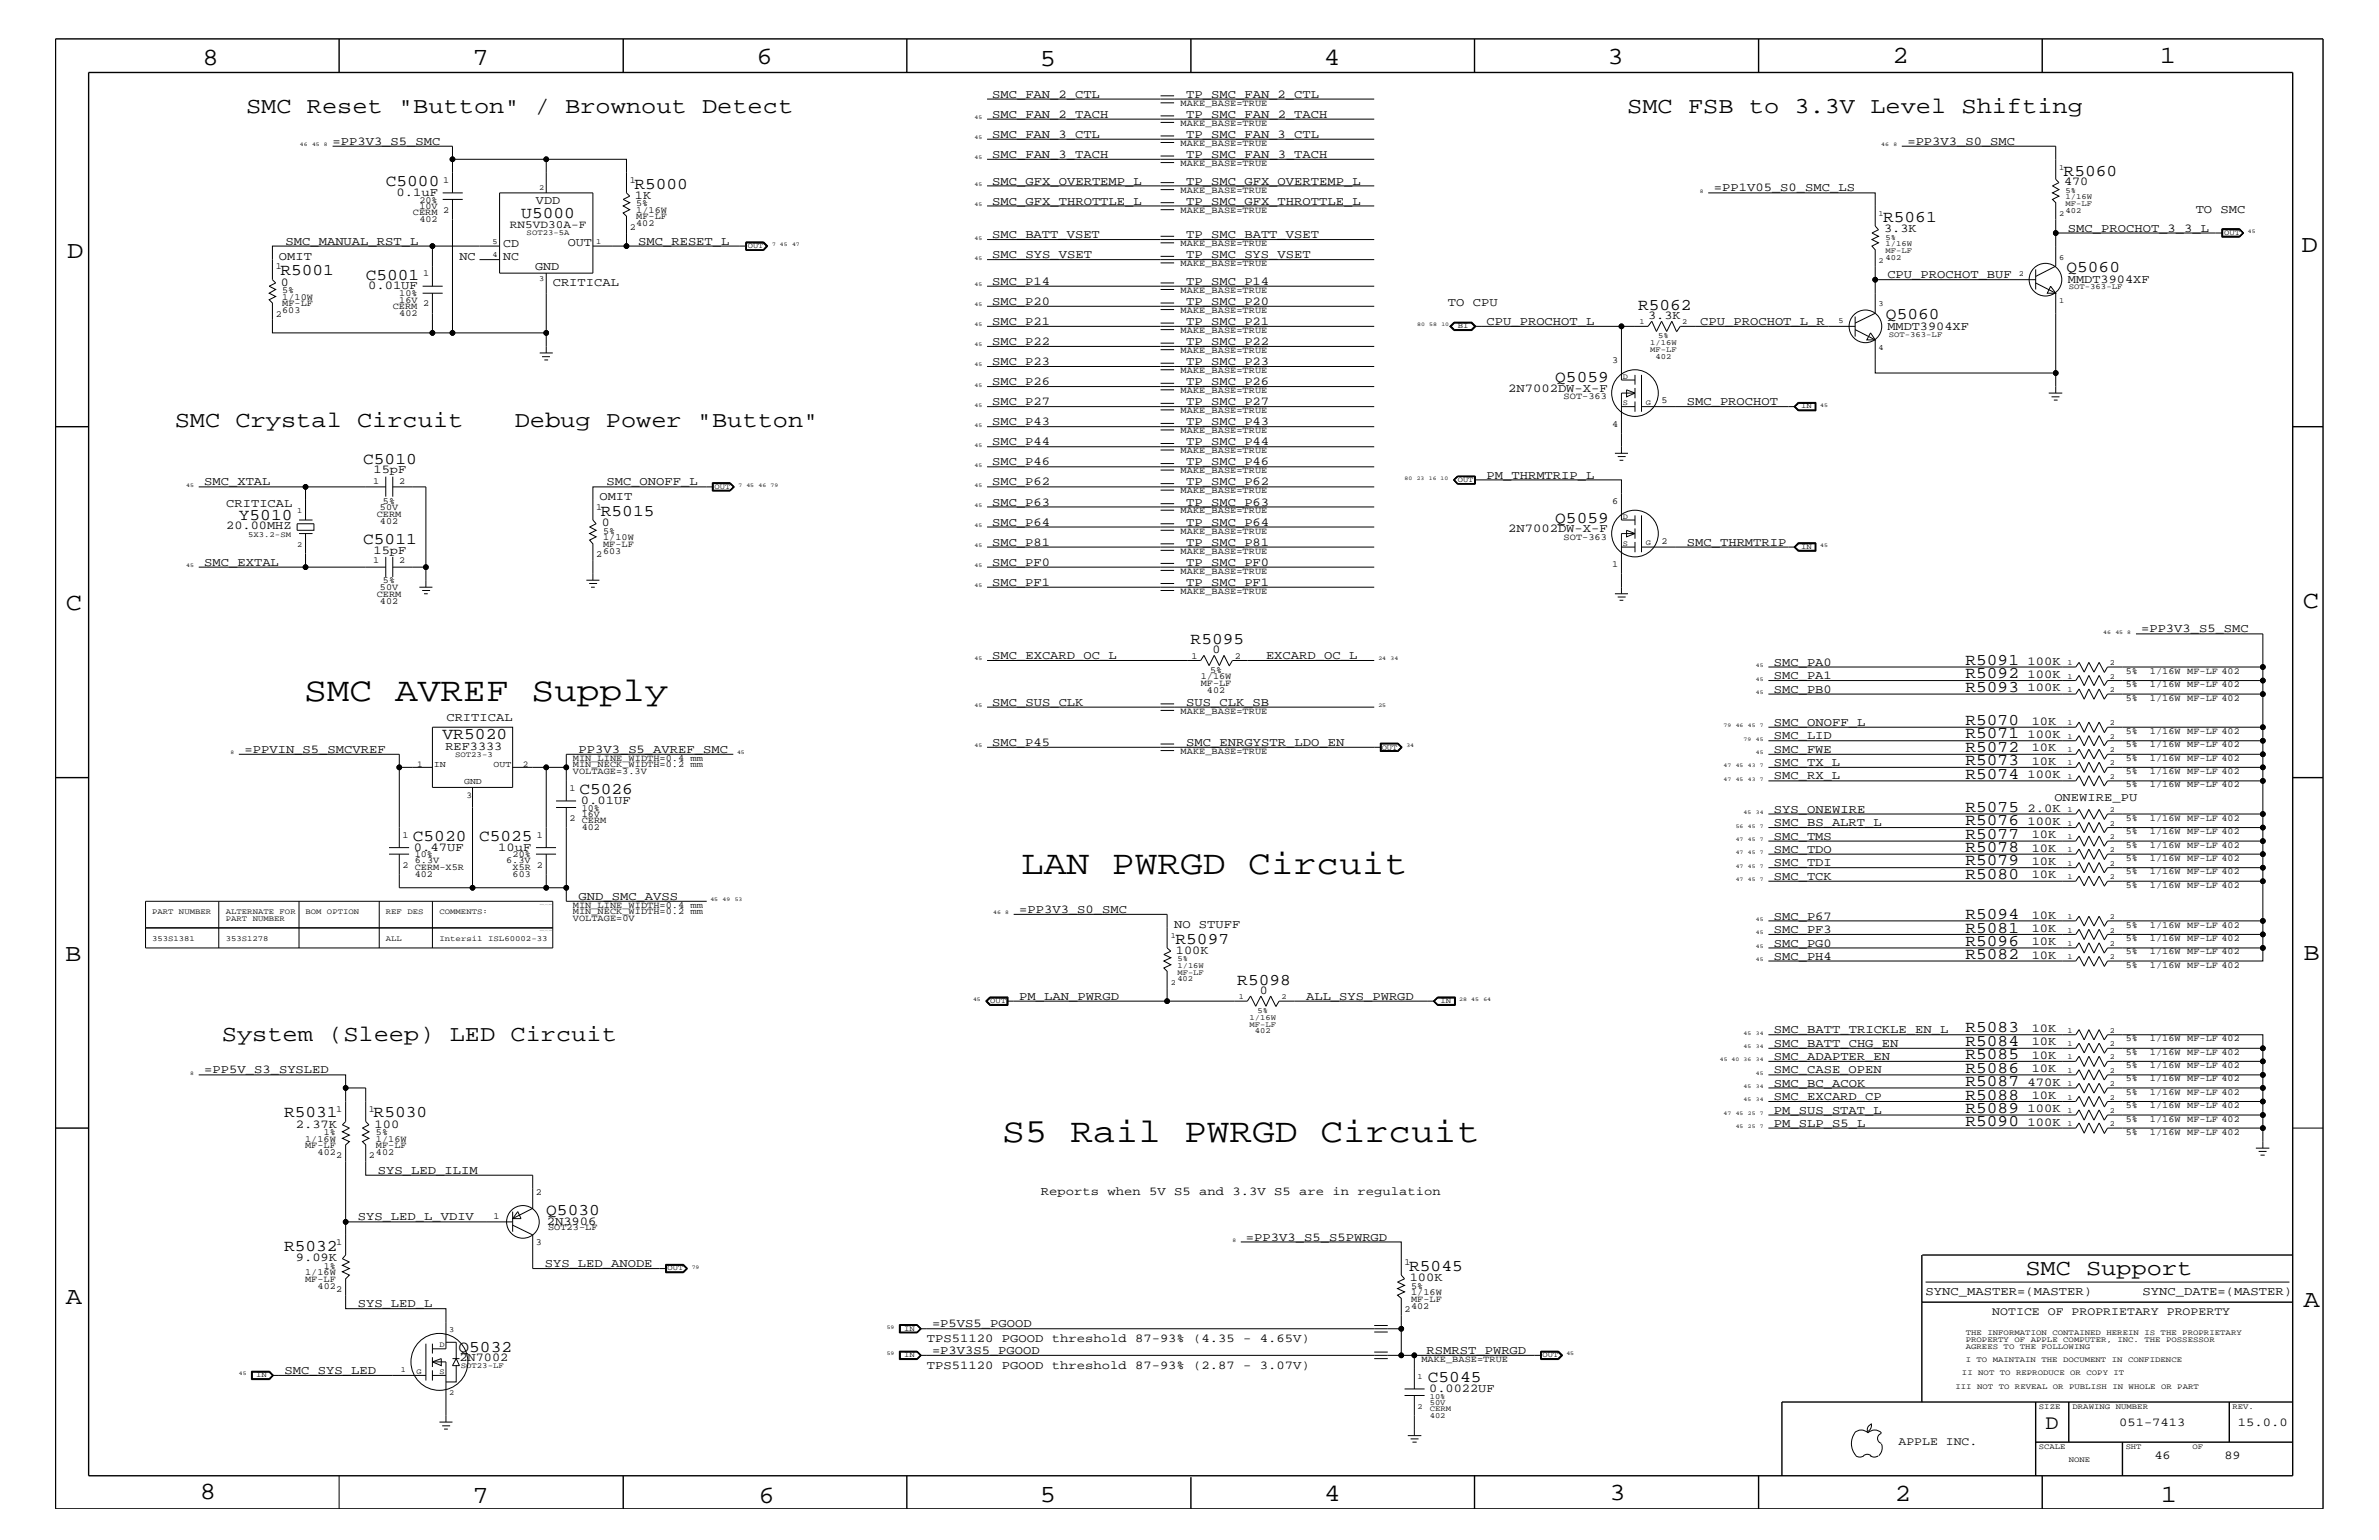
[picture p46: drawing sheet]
<svg xmlns="http://www.w3.org/2000/svg" width="432mm" height="279mm" viewBox="0 0 432 279" stroke-linecap="round" stroke-linejoin="round" font-family="sans-serif">
<defs><g id="words">
<g font-size="6.2">
<text x="55.2" y="127.1">SMC AVREF Supply</text>
<text x="185.3" y="158.6">LAN PWRGD Circuit</text>
<text x="181.9" y="207.1">S5 Rail PWRGD Circuit</text>
</g>
<g font-size="4.5">
<text x="36.7" y="11.7">8</text>
<text x="85.8" y="11.7">7</text>
<text x="137.3" y="11.5">6</text>
<text x="240.3" y="11.7">4</text>
<text x="291.8" y="11.5">3</text>
<text x="343.5" y="11.5">2</text>
<text x="392" y="11.5">1</text>
<text x="188.7" y="12.1">5</text>
<text x="12.2" y="46.8">D</text>
<text x="417.7" y="45.7">D</text>
<text x="11.9" y="110.6">C</text>
<text x="418" y="110.3">C</text>
<text x="11.9" y="174.3">B</text>
<text x="418.1" y="174.2">B</text>
<text x="11.9" y="236.7">A</text>
<text x="418.1" y="237.1">A</text>
<text x="36.2" y="271.9">8</text>
<text x="85.8" y="272.7">7</text>
<text x="137.7" y="272.7">6</text>
<text x="188.7" y="272.5">5</text>
<text x="240.4" y="272.3">4</text>
<text x="292.1" y="272.2">3</text>
<text x="343.9" y="272.3">2</text>
<text x="392.2" y="272.6">1</text>
</g>
<g font-size="4.1">
<text x="44.7" y="20.4">SMC Reset &quot;Button&quot; / Brownout Detect</text>
<text x="295.4" y="20.4">SMC FSB to 3.3V Level Shifting</text>
<text x="31.7" y="77.4">SMC Crystal Circuit</text>
<text x="93.4" y="77.4">Debug Power &quot;Button&quot;</text>
<text x="40.3" y="188.9">System (Sleep) LED Circuit</text>
<text x="367.6" y="231.3">SMC Support</text>
</g>
<text font-size="3.7" x="371.3" y="259.3">D</text>
<g font-size="3">
<text x="70" y="33.7">C5000</text>
<text x="115.1" y="34.2">R5000</text>
<text x="374.6" y="31.9">R5060</text>
<text x="94.6" y="39.6">U5000</text>
<text x="341.8" y="40.3">R5061</text>
<text x="50.9" y="50">R5001</text>
<text x="66.4" y="50.7">C5001</text>
<text x="375.1" y="49.4">Q5060</text>
<text x="297.3" y="56.2">R5062</text>
<text x="342.3" y="57.9">Q5060</text>
<text x="282.3" y="69.4">Q5059</text>
<text x="65.9" y="84.1">C5010</text>
<text x="43.3" y="94.3">Y5010</text>
<text x="109.1" y="93.7">R5015</text>
<text x="282.3" y="94.9">Q5059</text>
<text x="65.9" y="98.7">C5011</text>
<text x="216.1" y="116.8">R5095</text>
<text x="356.7" y="120.7">R5091</text>
<text x="356.7" y="125.5">R5093</text>
<text x="356.7" y="123">R5092</text>
<text x="356.7" y="131.6">R5070</text>
<text x="80.3" y="134.1">VR5020</text>
<text x="356.7" y="134">R5071</text>
<text x="356.7" y="136.4">R5072</text>
<text x="356.7" y="138.9">R5073</text>
<text x="356.7" y="141.3">R5074</text>
<text x="105.2" y="144">C5026</text>
<text x="356.7" y="147.3">R5075</text>
<text x="356.7" y="149.7">R5076</text>
<text x="74.9" y="152.6">C5020</text>
<text x="87" y="152.6">C5025</text>
<text x="356.7" y="152.2">R5077</text>
<text x="356.7" y="154.6">R5078</text>
<text x="356.7" y="157">R5079</text>
<text x="356.7" y="159.5">R5080</text>
<text x="356.7" y="166.7">R5094</text>
<text x="213.4" y="171.2">R5097</text>
<text x="356.7" y="169.2">R5081</text>
<text x="356.7" y="171.6">R5096</text>
<text x="224.6" y="178.7">R5098</text>
<text x="356.7" y="174">R5082</text>
<text x="356.7" y="187.3">R5083</text>
<text x="356.7" y="189.8">R5084</text>
<text x="356.7" y="192.2">R5085</text>
<text x="356.7" y="194.6">R5086</text>
<text x="356.7" y="197">R5087</text>
<text x="51.6" y="202.7">R5031</text>
<text x="67.8" y="202.7">R5030</text>
<text x="356.7" y="199.5">R5088</text>
<text x="356.7" y="201.9">R5089</text>
<text x="356.7" y="204.3">R5090</text>
<text x="99.1" y="220.4">Q5030</text>
<text x="51.6" y="227">R5032</text>
<text x="255.8" y="230.7">R5045</text>
<text x="83.2" y="245.2">Q5032</text>
<text x="259.2" y="250.7">C5045</text>
</g>
<g font-size="2.2">
<text x="180.1" y="17.7">SMC_FAN_2_CTL</text>
<text x="215.3" y="17.7">TP_SMC_FAN_2_CTL</text>
<text x="180.1" y="21.4">SMC_FAN_2_TACH</text>
<text x="215.3" y="21.4">TP_SMC_FAN_2_TACH</text>
<text x="60.4" y="26.3">=PP3V3_S5_SMC</text>
<text x="180.1" y="28.6">SMC_FAN_3_TACH</text>
<text x="180.1" y="25">SMC_FAN_3_CTL</text>
<text x="215.3" y="28.6">TP_SMC_FAN_3_TACH</text>
<text x="215.3" y="25">TP_SMC_FAN_3_CTL</text>
<text x="346.2" y="26.3">=PP3V3_S0_SMC</text>
<text x="72" y="35.6">0.1uF</text>
<text x="180.1" y="33.6">SMC_GFX_OVERTEMP_L</text>
<text x="215.3" y="33.6">TP_SMC_GFX_OVERTEMP_L</text>
<text x="311.1" y="34.7">=PP1V05_S0_SMC_LS</text>
<text x="374.6" y="33.6">470</text>
<text x="97.3" y="36.9">VDD</text>
<text x="115.2" y="36.1">1K</text>
<text x="180.1" y="37.2">SMC_GFX_THROTTLE_L</text>
<text x="215.3" y="37.2">TP_SMC_GFX_THROTTLE_L</text>
<text x="398.5" y="38.6">TO SMC</text>
<text x="50.6" y="47.1">OMIT</text>
<text x="51.8" y="44.4">SMC_MANUAL_RST_L</text>
<text x="83.4" y="47.1">NC</text>
<text x="91.4" y="47.1">NC</text>
<text x="91.4" y="44.7">CD</text>
<text x="103" y="44.6">OUT</text>
<text x="115.8" y="44.4">SMC_RESET_L</text>
<text x="180.1" y="46.8">SMC_SYS_VSET</text>
<text x="180.1" y="43.2">SMC_BATT_VSET</text>
<text x="215.3" y="46.8">TP_SMC_SYS_VSET</text>
<text x="215.3" y="43.2">TP_SMC_BATT_VSET</text>
<text x="342" y="42.1">3.3K</text>
<text x="375.3" y="42">SMC_PROCHOT_3_3_L</text>
<text x="51" y="51.8">0</text>
<text x="66.8" y="52.5">0.01UF</text>
<text x="97.1" y="49">GND</text>
<text x="100.3" y="51.9">CRITICAL</text>
<text x="180.1" y="51.7">SMC_P14</text>
<text x="215.3" y="51.7">TP_SMC_P14</text>
<text x="342.6" y="50.5">CPU_PROCHOT_BUF</text>
<text x="375.3" y="51.3">MMDT3904XF</text>
<text x="180.1" y="55.3">SMC_P20</text>
<text x="180.1" y="59">SMC_P21</text>
<text x="215.3" y="55.3">TP_SMC_P20</text>
<text x="215.3" y="59">TP_SMC_P21</text>
<text x="262.8" y="55.6">TO CPU</text>
<text x="269.8" y="59">CPU_PROCHOT_L</text>
<text x="299.1" y="57.9">3.3K</text>
<text x="308.6" y="59">CPU_PROCHOT_L_R</text>
<text x="342.6" y="59.8">MMDT3904XF</text>
<text x="180.1" y="62.6">SMC_P22</text>
<text x="215.3" y="62.6">TP_SMC_P22</text>
<text x="180.1" y="66.2">SMC_P23</text>
<text x="180.1" y="69.9">SMC_P26</text>
<text x="215.3" y="66.2">TP_SMC_P23</text>
<text x="215.3" y="69.9">TP_SMC_P26</text>
<text x="273.7" y="71.1">2N7002DW-X-F</text>
<text x="180.1" y="73.5">SMC_P27</text>
<text x="180.1" y="77.2">SMC_P43</text>
<text x="215.3" y="73.5">TP_SMC_P27</text>
<text x="215.3" y="77.2">TP_SMC_P43</text>
<text x="306.2" y="73.5">SMC_PROCHOT</text>
<text x="180.1" y="80.8">SMC_P44</text>
<text x="215.3" y="80.8">TP_SMC_P44</text>
<text x="37.1" y="88.1">SMC_XTAL</text>
<text x="67.8" y="85.9">15pF</text>
<text x="110.1" y="88.1">SMC_ONOFF_L</text>
<text x="180.1" y="84.4">SMC_P46</text>
<text x="180.1" y="88.1">SMC_P62</text>
<text x="215.3" y="84.4">TP_SMC_P46</text>
<text x="215.3" y="88.1">TP_SMC_P62</text>
<text x="269.8" y="86.9">PM_THRMTRIP_L</text>
<text x="41.1" y="92">CRITICAL</text>
<text x="108.8" y="90.7">OMIT</text>
<text x="109.2" y="95.4">0</text>
<text x="180.1" y="95.4">SMC_P64</text>
<text x="180.1" y="91.7">SMC_P63</text>
<text x="215.3" y="91.7">TP_SMC_P63</text>
<text x="215.3" y="95.4">TP_SMC_P64</text>
<text x="41.1" y="96">20.00MHZ</text>
<text x="67.8" y="100.4">15pF</text>
<text x="180.1" y="99">SMC_P81</text>
<text x="215.3" y="99">TP_SMC_P81</text>
<text x="273.7" y="96.5">2N7002DW-X-F</text>
<text x="306.2" y="99">SMC_THRMTRIP</text>
<text x="37.1" y="102.6">SMC_EXTAL</text>
<text x="180.1" y="106.3">SMC_PF1</text>
<text x="180.1" y="102.6">SMC_PF0</text>
<text x="215.3" y="106.3">TP_SMC_PF1</text>
<text x="215.3" y="102.6">TP_SMC_PF0</text>
<text x="180.1" y="119.6">SMC_EXCARD_OC_L</text>
<text x="220.1" y="118.5">0</text>
<text x="229.8" y="119.6">EXCARD_OC_L</text>
<text x="388.6" y="114.8">=PP3V3_S5_SMC</text>
<text x="322" y="125.7">SMC_PB0</text>
<text x="322" y="123.2">SMC_PA1</text>
<text x="322" y="120.8">SMC_PA0</text>
<text x="368" y="120.6">100K</text>
<text x="368" y="125.4">100K</text>
<text x="368" y="123">100K</text>
<text x="81" y="130.8">CRITICAL</text>
<text x="180.1" y="128">SMC_SUS_CLK</text>
<text x="215.3" y="128">SUS_CLK_SB</text>
<text x="322" y="131.7">SMC_ONOFF_L</text>
<text x="368.8" y="131.5">10K</text>
<text x="44.4" y="136.6">=PPVIN_S5_SMCVREF</text>
<text x="80.9" y="136">REF3333</text>
<text x="105" y="136.6">PP3V3_S5_AVREF_SMC</text>
<text x="180.1" y="135.3">SMC_P45</text>
<text x="215.3" y="135.3">SMC_ENRGYSTR_LDO_EN</text>
<text x="322" y="134.1">SMC_LID</text>
<text x="322" y="136.6">SMC_FWE</text>
<text x="368" y="133.9">100K</text>
<text x="368.8" y="136.3">10K</text>
<text x="322" y="141.4">SMC_RX_L</text>
<text x="322" y="139">SMC_TX_L</text>
<text x="368" y="141.2">100K</text>
<text x="368.8" y="138.7">10K</text>
<text x="105.4" y="145.9">0.01UF</text>
<text x="322" y="149.9">SMC_BS_ALRT_L</text>
<text x="322" y="147.5">SYS_ONEWIRE</text>
<text x="368" y="147.3">2.0K</text>
<text x="368" y="149.6">100K</text>
<text x="372.9" y="145.3">ONEWIRE_PU</text>
<text x="75.1" y="154.4">0.47UF</text>
<text x="90.4" y="154.4">10uF</text>
<text x="322" y="152.3">SMC_TMS</text>
<text x="322" y="154.7">SMC_TDO</text>
<text x="368.8" y="152.1">10K</text>
<text x="368.8" y="154.5">10K</text>
<text x="322" y="159.6">SMC_TCK</text>
<text x="322" y="157.2">SMC_TDI</text>
<text x="368.8" y="156.9">10K</text>
<text x="368.8" y="159.4">10K</text>
<text x="105" y="163.3">GND_SMC_AVSS</text>
<text x="185" y="165.6">=PP3V3_S0_SMC</text>
<text x="322" y="166.9">SMC_P67</text>
<text x="368.8" y="166.7">10K</text>
<text x="213.1" y="168.3">NO STUFF</text>
<text x="213.4" y="173.1">100K</text>
<text x="322" y="169.3">SMC_PF3</text>
<text x="322" y="171.7">SMC_PG0</text>
<text x="368.8" y="173.9">10K</text>
<text x="368.8" y="169">10K</text>
<text x="368.8" y="171.5">10K</text>
<text x="322" y="174.2">SMC_PH4</text>
<text x="185" y="181.4">PM_LAN_PWRGD</text>
<text x="228.6" y="180.4">0</text>
<text x="237.1" y="181.4">ALL_SYS_PWRGD</text>
<text x="322" y="189.9">SMC_BATT_CHG_EN</text>
<text x="322" y="187.5">SMC_BATT_TRICKLE_EN_L</text>
<text x="368.8" y="187.2">10K</text>
<text x="368.8" y="189.7">10K</text>
<text x="37.1" y="194.8">=PP5V_S3_SYSLED</text>
<text x="322" y="194.8">SMC_CASE_OPEN</text>
<text x="322" y="197.2">SMC_BC_ACOK</text>
<text x="322" y="192.3">SMC_ADAPTER_EN</text>
<text x="368" y="197">470K</text>
<text x="368.8" y="192.1">10K</text>
<text x="368.8" y="194.5">10K</text>
<text x="322" y="199.6">SMC_EXCARD_CP</text>
<text x="322" y="202">PM_SUS_STAT_L</text>
<text x="368" y="201.8">100K</text>
<text x="368.8" y="199.3">10K</text>
<text x="53.7" y="204.6">2.37K</text>
<text x="68" y="204.6">100</text>
<text x="322" y="204.4">PM_SLP_S5_L</text>
<text x="368" y="204.2">100K</text>
<text x="68.6" y="213">SYS_LED_ILIM</text>
<text x="64.9" y="221.4">SYS_LED_L_VDIV</text>
<text x="188.9" y="216.9">Reports when 5V S5 and 3.3V S5 are in regulation</text>
<text x="99.2" y="222.3">2N3906</text>
<text x="226.1" y="225.1">=PP3V3_S5_S5PWRGD</text>
<text x="53.7" y="228.8">9.09K</text>
<text x="98.9" y="229.9">SYS_LED_ANODE</text>
<text x="255.9" y="232.4">100K</text>
<text x="64.9" y="237.2">SYS_LED_L</text>
<text x="349.5" y="235">SYNC_MASTER=(MASTER)</text>
<text x="388.9" y="235">SYNC_DATE=(MASTER)</text>
<text x="168.2" y="243.5">TPS51120 PGOOD threshold 87-93% (4.35 - 4.65V)</text>
<text x="169.2" y="245.6">=P3V3S5_PGOOD</text>
<text x="169.2" y="240.8">=P5VS5_PGOOD</text>
<text x="258.9" y="245.6">RSMRST_PWRGD</text>
<text x="51.6" y="249.3">SMC_SYS_LED</text>
<text x="83.4" y="246.9">2N7002</text>
<text x="168.2" y="248.4">TPS51120 PGOOD threshold 87-93% (2.87 - 3.07V)</text>
<text x="259.4" y="252.6">0.0022UF</text>
<text x="384.6" y="258.7">051-7413</text>
<text x="406.2" y="258.7">15.0.0</text>
<text x="391" y="264.7">46</text>
<text x="403.7" y="264.7">89</text>
</g>
<g font-size="2.1">
<text x="361.6" y="238.6">NOTICE OF PROPRIETARY PROPERTY</text>
<text x="344.6" y="262.2">APPLE INC.</text>
</g>
<text font-size="2" x="92.5" y="41.4">RN5VD30A-F</text>
<g font-size="1.7">
<text x="214.3" y="19.2">MAKE_BASE=TRUE</text>
<text x="214.3" y="22.9">MAKE_BASE=TRUE</text>
<text x="214.3" y="26.5">MAKE_BASE=TRUE</text>
<text x="80.4" y="33.1">1</text>
<text x="114.3" y="33.1">1</text>
<text x="214.3" y="30.2">MAKE_BASE=TRUE</text>
<text x="214.3" y="35">MAKE_BASE=TRUE</text>
<text x="74.9" y="39.1">CERM</text>
<text x="76.1" y="40.3">402</text>
<text x="76.1" y="37.9">10V</text>
<text x="76.1" y="36.8">20%</text>
<text x="80.4" y="38.6">2</text>
<text x="114.3" y="41.7">2</text>
<text x="115.5" y="41">402</text>
<text x="115.5" y="39.8">MF-LF</text>
<text x="115.5" y="37.4">5%</text>
<text x="115.5" y="38.6">1/16W</text>
<text x="214.3" y="38.6">MAKE_BASE=TRUE</text>
<text x="214.3" y="44.6">MAKE_BASE=TRUE</text>
<text x="50" y="48.9">1</text>
<text x="51.2" y="53.2">5%</text>
<text x="72.5" y="53.8">10%</text>
<text x="76.8" y="50.2">1</text>
<text x="214.3" y="53.2">MAKE_BASE=TRUE</text>
<text x="214.3" y="48.3">MAKE_BASE=TRUE</text>
<text x="50" y="57.4">2</text>
<text x="51.2" y="54.4">1/10W</text>
<text x="51.2" y="55.6">MF-LF</text>
<text x="51.2" y="56.8">603</text>
<text x="71.3" y="56.1">CERM</text>
<text x="72.5" y="57.3">402</text>
<text x="72.5" y="54.9">16V</text>
<text x="76.8" y="55.6">2</text>
<text x="214.3" y="56.8">MAKE_BASE=TRUE</text>
<text x="214.3" y="60.4">MAKE_BASE=TRUE</text>
<text x="214.3" y="64">MAKE_BASE=TRUE</text>
<text x="292.6" y="65.9">3</text>
<text x="214.3" y="67.7">MAKE_BASE=TRUE</text>
<text x="214.3" y="71.3">MAKE_BASE=TRUE</text>
<text x="214.3" y="75">MAKE_BASE=TRUE</text>
<text x="283.8" y="72.4">SOT-363</text>
<text x="292.6" y="77.4">4</text>
<text x="301.6" y="73.2">5</text>
<text x="214.3" y="78.6">MAKE_BASE=TRUE</text>
<text x="214.3" y="82.2">MAKE_BASE=TRUE</text>
<text x="67.7" y="87.7">1</text>
<text x="72.5" y="87.7">2</text>
<text x="214.3" y="85.9">MAKE_BASE=TRUE</text>
<text x="214.3" y="89.5">MAKE_BASE=TRUE</text>
<text x="68.4" y="93.8">CERM</text>
<text x="69" y="95">402</text>
<text x="69" y="92.6">50V</text>
<text x="69.5" y="91.4">5%</text>
<text x="108.2" y="92.6">1</text>
<text x="214.3" y="93.2">MAKE_BASE=TRUE</text>
<text x="292.6" y="91.4">6</text>
<text x="108.2" y="101">2</text>
<text x="109.5" y="98">1/10W</text>
<text x="109.5" y="99.3">MF-LF</text>
<text x="109.5" y="96.8">5%</text>
<text x="109.5" y="100.4">603</text>
<text x="214.3" y="100.4">MAKE_BASE=TRUE</text>
<text x="214.3" y="96.8">MAKE_BASE=TRUE</text>
<text x="283.8" y="97.9">SOT-363</text>
<text x="301.6" y="98.7">2</text>
<text x="67.7" y="102.2">1</text>
<text x="69" y="107.1">50V</text>
<text x="69.5" y="105.9">5%</text>
<text x="72.5" y="102.2">2</text>
<text x="214.3" y="107.7">MAKE_BASE=TRUE</text>
<text x="214.3" y="104.1">MAKE_BASE=TRUE</text>
<text x="292.6" y="102.9">1</text>
<text x="68.4" y="108.3">CERM</text>
<text x="69" y="109.5">402</text>
<text x="216.2" y="119.5">1</text>
<text x="224.1" y="119.5">2</text>
<text x="217.9" y="124.4">MF-LF</text>
<text x="217.9" y="123.2">1/16W</text>
<text x="219.1" y="125.7">402</text>
<text x="219.6" y="122">5%</text>
<text x="385.8" y="122.3">5%</text>
<text x="385.8" y="124.7">5%</text>
<text x="390.2" y="122.3">1/16W MF-LF 402</text>
<text x="390.2" y="124.7">1/16W MF-LF 402</text>
<text x="214.3" y="129.6">MAKE_BASE=TRUE</text>
<text x="385.8" y="127.1">5%</text>
<text x="390.2" y="127.1">1/16W MF-LF 402</text>
<text x="214.3" y="136.8">MAKE_BASE=TRUE</text>
<text x="385.8" y="133.2">5%</text>
<text x="385.8" y="135.6">5%</text>
<text x="390.2" y="133.2">1/16W MF-LF 402</text>
<text x="390.2" y="135.6">1/16W MF-LF 402</text>
<text x="103.4" y="143.5">1</text>
<text x="104" y="139.2">MIN_NECK_WIDTH=0.2 mm</text>
<text x="104" y="140.4">VOLTAGE=3.3V</text>
<text x="104" y="138">MIN_LINE_WIDTH=0.4 mm</text>
<text x="385.8" y="138">5%</text>
<text x="385.8" y="140.4">5%</text>
<text x="385.8" y="142.9">5%</text>
<text x="390.2" y="140.4">1/16W MF-LF 402</text>
<text x="390.2" y="142.9">1/16W MF-LF 402</text>
<text x="390.2" y="138">1/16W MF-LF 402</text>
<text x="103.4" y="149">2 CERM</text>
<text x="105.6" y="148.2">16V</text>
<text x="105.6" y="147.1">10%</text>
<text x="385.8" y="149">5%</text>
<text x="390.2" y="149">1/16W MF-LF 402</text>
<text x="73.1" y="152">1</text>
<text x="75.3" y="155.6">10%</text>
<text x="93" y="155.6">20%</text>
<text x="97.5" y="152">1</text>
<text x="105.6" y="150.7">402</text>
<text x="385.8" y="151.3">5%</text>
<text x="385.8" y="153.8">5%</text>
<text x="390.2" y="151.3">1/16W MF-LF 402</text>
<text x="390.2" y="153.8">1/16W MF-LF 402</text>
<text x="73.1" y="157.4">2</text>
<text x="75.3" y="156.7">6.3V</text>
<text x="75.3" y="159.1">402</text>
<text x="75.3" y="157.9">CERM-X5R</text>
<text x="91.9" y="156.7">6.3V</text>
<text x="93" y="159.1">603</text>
<text x="93" y="157.9">X5R</text>
<text x="97.5" y="157.4">2</text>
<text x="385.8" y="156.2">5%</text>
<text x="385.8" y="158.6">5%</text>
<text x="385.8" y="161.1">5%</text>
<text x="390.2" y="156.2">1/16W MF-LF 402</text>
<text x="390.2" y="161.1">1/16W MF-LF 402</text>
<text x="390.2" y="158.6">1/16W MF-LF 402</text>
<text x="104" y="167.1">VOLTAGE=0V</text>
<text x="104" y="165.9">MIN_NECK_WIDTH=0.2 mm</text>
<text x="104" y="164.7">MIN_LINE_WIDTH=0.4 mm</text>
<text x="385.8" y="170.7">5%</text>
<text x="385.8" y="173.2">5%</text>
<text x="385.8" y="168.3">5%</text>
<text x="390.2" y="170.7">1/16W MF-LF 402</text>
<text x="390.2" y="173.2">1/16W MF-LF 402</text>
<text x="390.2" y="168.3">1/16W MF-LF 402</text>
<text x="385.8" y="175.6">5%</text>
<text x="390.2" y="175.6">1/16W MF-LF 402</text>
<text x="385.8" y="188.9">5%</text>
<text x="385.8" y="191.4">5%</text>
<text x="390.2" y="188.9">1/16W MF-LF 402</text>
<text x="390.2" y="191.4">1/16W MF-LF 402</text>
<text x="385.8" y="193.7">5%</text>
<text x="385.8" y="196.2">5%</text>
<text x="390.2" y="196.2">1/16W MF-LF 402</text>
<text x="390.2" y="193.7">1/16W MF-LF 402</text>
<text x="61" y="201.7">1</text>
<text x="67" y="201.7">1</text>
<text x="385.8" y="198.7">5%</text>
<text x="385.8" y="201">5%</text>
<text x="385.8" y="203.5">5%</text>
<text x="390.2" y="198.7">1/16W MF-LF 402</text>
<text x="390.2" y="201">1/16W MF-LF 402</text>
<text x="390.2" y="203.5">1/16W MF-LF 402</text>
<text x="55.4" y="207.1">1/16W</text>
<text x="55.4" y="208.3">MF-LF</text>
<text x="57.7" y="209.6">402</text>
<text x="58.8" y="205.9">1%</text>
<text x="68.2" y="207.1">1/16W</text>
<text x="68.2" y="208.3">MF-LF</text>
<text x="68.2" y="205.9">5%</text>
<text x="68.2" y="209.6">402</text>
<text x="385.8" y="205.9">5%</text>
<text x="390.2" y="205.9">1/16W MF-LF 402</text>
<text x="61" y="210.2">2</text>
<text x="67" y="210.2">2</text>
<text x="89.6" y="221.1">1</text>
<text x="97.3" y="216.9">2</text>
<text x="61" y="225.9">1</text>
<text x="97.3" y="225.9">3</text>
<text x="99.5" y="223.2">SOT23-LF</text>
<text x="55.4" y="232.6">MF-LF</text>
<text x="55.4" y="231.3">1/16W</text>
<text x="57.7" y="233.8">402</text>
<text x="58.8" y="230.2">1%</text>
<text x="254.9" y="229.6">1</text>
<text x="256.1" y="233.8">5%</text>
<text x="61" y="234.4">2</text>
<text x="254.9" y="238">2</text>
<text x="256.1" y="235">1/16W</text>
<text x="256.1" y="237.4">402</text>
<text x="256.1" y="236.2">MF-LF</text>
<text x="258" y="247.1">MAKE_BASE=TRUE</text>
</g>
<g font-size="1.6">
<text x="75.7" y="139.1">1</text>
<text x="78.7" y="139.2">IN</text>
<text x="84.2" y="142.3">GND</text>
<text x="89.6" y="139.2">OUT</text>
<text x="94.9" y="139.1">2</text>
<text x="84.7" y="144.7">3</text>
</g>
<g font-size="1.4">
<text x="97.9" y="34.5">2</text>
<text x="373.7" y="30.8">1</text>
<text x="374.9" y="35">5%</text>
<text x="341" y="39.2">1</text>
<text x="373.7" y="39.2">2</text>
<text x="374.9" y="36.2">1/16W</text>
<text x="374.9" y="37.4">MF-LF</text>
<text x="374.9" y="38.6">402</text>
<text x="89.4" y="44.2">5</text>
<text x="89.4" y="46.7">4</text>
<text x="95.6" y="42.7">SOT23-5A</text>
<text x="108.2" y="44.2">1</text>
<text x="135.7" y="45.1">OUT</text>
<text x="341" y="47.7">2</text>
<text x="342.2" y="47.1">402</text>
<text x="342.2" y="43.5">5%</text>
<text x="342.2" y="44.6">1/16W</text>
<text x="342.2" y="45.9">MF-LF</text>
<text x="373.7" y="47.1">6</text>
<text x="403.7" y="42.6">OUT</text>
<text x="97.9" y="50.9">3</text>
<text x="366.4" y="50.2">2</text>
<text x="375.5" y="52.5">SOT-363-LF</text>
<text x="264.6" y="59.5">BI</text>
<text x="297.6" y="58.9">1</text>
<text x="305.3" y="58.9">2</text>
<text x="333.7" y="58.6">5</text>
<text x="341" y="55.6">3</text>
<text x="373.7" y="55">1</text>
<text x="299.5" y="63.9">MF-LF</text>
<text x="299.5" y="62.6">1/16W</text>
<text x="300.5" y="65.1">402</text>
<text x="300.9" y="61.4">5%</text>
<text x="341" y="63.4">4</text>
<text x="342.8" y="61.1">SOT-363-LF</text>
<text x="294.6" y="68.7">D</text>
<text x="294.6" y="73.5">S</text>
<text x="298.7" y="73.4">G</text>
<text x="326.9" y="74.1">IN</text>
<text x="129.7" y="88.7">OUT</text>
<text x="264.6" y="87.5">OUT</text>
<text x="53.9" y="93.2">1</text>
<text x="294.6" y="94.2">D</text>
<text x="45" y="97.4">5X3.2-SM</text>
<text x="53.9" y="99.3">2</text>
<text x="294.6" y="99">S</text>
<text x="298.7" y="98.8">G</text>
<text x="326.9" y="99.6">IN</text>
<text x="375.2" y="120.7">1</text>
<text x="375.2" y="125.5">1</text>
<text x="375.2" y="123.1">1</text>
<text x="382.9" y="120.7">2</text>
<text x="382.9" y="125.5">2</text>
<text x="382.9" y="123.1">2</text>
<text x="375.2" y="131.6">1</text>
<text x="382.9" y="131.6">2</text>
<text x="82.6" y="137.3">SOT23-3</text>
<text x="250.8" y="136">OUT</text>
<text x="375.2" y="134.1">1</text>
<text x="375.2" y="136.4">1</text>
<text x="382.9" y="134.1">2</text>
<text x="382.9" y="136.4">2</text>
<text x="375.2" y="138.9">1</text>
<text x="375.2" y="141.3">1</text>
<text x="382.9" y="138.9">2</text>
<text x="382.9" y="141.3">2</text>
<text x="375.2" y="147.3">1</text>
<text x="375.2" y="149.8">1</text>
<text x="382.9" y="147.3">2</text>
<text x="382.9" y="149.8">2</text>
<text x="375.2" y="152.2">1</text>
<text x="375.2" y="154.6">1</text>
<text x="382.9" y="152.2">2</text>
<text x="382.9" y="154.6">2</text>
<text x="375.2" y="157.1">1</text>
<text x="375.2" y="159.5">1</text>
<text x="382.9" y="157.1">2</text>
<text x="382.9" y="159.5">2</text>
<text x="27.6" y="165.9">PART NUMBER</text>
<text x="41" y="167.1">PART NUMBER</text>
<text x="41" y="165.9">ALTERNATE FOR</text>
<text x="55.5" y="165.9">BOM OPTION</text>
<text x="70" y="165.9">REF DES</text>
<text x="79.8" y="165.9">COMMENTS:</text>
<text x="375.2" y="166.7">1</text>
<text x="382.9" y="166.7">2</text>
<text x="27.6" y="170.7">353S1381</text>
<text x="41" y="170.7">353S1278</text>
<text x="70" y="170.7">ALL</text>
<text x="79.8" y="170.7">Intersil ISL60002-33</text>
<text x="212.5" y="170.1">1</text>
<text x="375.2" y="169.2">1</text>
<text x="375.2" y="171.6">1</text>
<text x="382.9" y="169.2">2</text>
<text x="382.9" y="171.6">2</text>
<text x="212.5" y="178.7">2</text>
<text x="213.7" y="176.8">MF-LF</text>
<text x="213.7" y="175.6">1/16W</text>
<text x="213.7" y="178">402</text>
<text x="213.7" y="174.4">5%</text>
<text x="375.2" y="174">1</text>
<text x="382.9" y="174">2</text>
<text x="179.7" y="182.1">OUT</text>
<text x="224.9" y="181.3">1</text>
<text x="226.8" y="185">1/16W</text>
<text x="228.2" y="183.8">5%</text>
<text x="232.6" y="181.3">2</text>
<text x="261.5" y="182.1">IN</text>
<text x="226.8" y="186.3">MF-LF</text>
<text x="227.8" y="187.5">402</text>
<text x="375.2" y="187.4">1</text>
<text x="375.2" y="189.8">1</text>
<text x="382.9" y="187.4">2</text>
<text x="382.9" y="189.8">2</text>
<text x="375.2" y="192.2">1</text>
<text x="375.2" y="194.7">1</text>
<text x="375.2" y="197">1</text>
<text x="382.9" y="192.2">2</text>
<text x="382.9" y="194.7">2</text>
<text x="382.9" y="197">2</text>
<text x="375.2" y="199.5">1</text>
<text x="375.2" y="201.9">1</text>
<text x="382.9" y="199.5">2</text>
<text x="382.9" y="201.9">2</text>
<text x="375.2" y="204.3">1</text>
<text x="382.9" y="204.3">2</text>
<text x="121.2" y="230.5">OUT</text>
<text x="79.8" y="244.5">D</text>
<text x="81.5" y="241.7">3</text>
<text x="164.1" y="241.4">IN</text>
<text x="356.8" y="242.3">THE INFORMATION CONTAINED HEREIN IS THE PROPRIETARY</text>
<text x="356.8" y="243.5">PROPERTY OF APPLE COMPUTER, INC. THE POSSESSOR</text>
<text x="356.8" y="244.7">AGREES TO THE FOLLOWING</text>
<text x="46.5" y="249.9">IN</text>
<text x="72.7" y="248.9">1</text>
<text x="75.6" y="249.2">G</text>
<text x="79.8" y="249.3">S</text>
<text x="83.7" y="248.2">SOT23-LF</text>
<text x="164.1" y="246.2">IN</text>
<text x="257.3" y="250.1">1</text>
<text x="280" y="246.2">OUT</text>
<text x="354.9" y="252">III NOT TO REVEAL OR PUBLISH IN WHOLE OR PART</text>
<text x="356.1" y="249.5">II NOT TO REPRODUCE OR COPY IT</text>
<text x="356.8" y="247.1">I TO MAINTAIN THE DOCUMENT IN CONFIDENCE</text>
<text x="81.5" y="253.2">2</text>
<text x="257.3" y="255.6">2</text>
<text x="259.5" y="256.1">CERM</text>
<text x="259.5" y="254.9">50V</text>
<text x="259.5" y="253.8">10%</text>
<text x="259.5" y="257.3">402</text>
<text x="370.1" y="255.6">SIZE</text>
<text x="376.2" y="255.6">DRAWING NUMBER</text>
<text x="405.2" y="255.6">REV.</text>
<text x="370.1" y="262.9">SCALE</text>
<text x="385.8" y="262.9">SHT</text>
<text x="397.9" y="262.9">OF</text>
<text x="375.5" y="265.3">NONE</text>
</g>
<g font-size="1">
<text x="176.9" y="21.6">45</text>
<text x="54.4" y="26.5">46</text>
<text x="56.6" y="26.5">45 8</text>
<text x="176.9" y="28.9">45</text>
<text x="176.9" y="25.3">45</text>
<text x="341.5" y="26.5">46</text>
<text x="343.7" y="26.5">8</text>
<text x="176.9" y="33.7">45</text>
<text x="308.5" y="35">8</text>
<text x="176.9" y="37.4">45</text>
<text x="140.1" y="44.6">7</text>
<text x="141.6" y="44.6">45</text>
<text x="143.8" y="44.6">47</text>
<text x="176.9" y="47.1">45</text>
<text x="176.9" y="43.5">45</text>
<text x="408" y="42.3">45</text>
<text x="176.9" y="51.9">45</text>
<text x="176.9" y="59.2">45</text>
<text x="176.9" y="55.6">45</text>
<text x="257.2" y="59.2">80</text>
<text x="259.4" y="59.2">58</text>
<text x="261.6" y="59.2">10</text>
<text x="176.9" y="62.9">45</text>
<text x="176.9" y="66.5">45</text>
<text x="176.9" y="70.1">45</text>
<text x="176.9" y="73.8">45</text>
<text x="176.9" y="77.4">45</text>
<text x="330.4" y="73.8">45</text>
<text x="176.9" y="81.1">45</text>
<text x="33.8" y="88.3">45</text>
<text x="134" y="88.3">7</text>
<text x="135.5" y="88.3">45</text>
<text x="137.7" y="88.3">46</text>
<text x="139.9" y="88.3">79</text>
<text x="176.9" y="84.7">45</text>
<text x="176.9" y="88.3">45</text>
<text x="254.9" y="87.1">80</text>
<text x="257.1" y="87.1">23</text>
<text x="259.3" y="87.1">16 10</text>
<text x="176.9" y="95.6">45</text>
<text x="176.9" y="92">45</text>
<text x="176.9" y="99.3">45</text>
<text x="330.4" y="99.3">45</text>
<text x="33.8" y="102.9">45</text>
<text x="176.9" y="106.5">45</text>
<text x="176.9" y="102.9">45</text>
<text x="176.9" y="119.8">45</text>
<text x="250.2" y="119.8">24</text>
<text x="252.4" y="119.8">34</text>
<text x="381.8" y="115">46</text>
<text x="384" y="115">45 8</text>
<text x="318.7" y="125.9">45</text>
<text x="318.7" y="123.5">45</text>
<text x="318.7" y="121">45</text>
<text x="176.9" y="128.3">45</text>
<text x="250.2" y="128.3">25</text>
<text x="312.8" y="131.9">79</text>
<text x="315" y="131.9">46</text>
<text x="317.2" y="131.9">45</text>
<text x="319.4" y="131.9">7</text>
<text x="41.8" y="136.8">8</text>
<text x="133.8" y="136.8">45</text>
<text x="176.9" y="135.6">45</text>
<text x="255.3" y="135.6">34</text>
<text x="316.5" y="134.4">79</text>
<text x="318.7" y="134.4">45</text>
<text x="318.7" y="136.8">45</text>
<text x="312.8" y="141.7">47</text>
<text x="312.8" y="139.2">47</text>
<text x="315" y="141.7">45</text>
<text x="315" y="139.2">45</text>
<text x="317.2" y="141.7">43</text>
<text x="317.2" y="139.2">43</text>
<text x="319.4" y="141.7">7</text>
<text x="319.4" y="139.2">7</text>
<text x="316.5" y="147.7">45</text>
<text x="318.7" y="147.7">34</text>
<text x="315" y="152.6">47</text>
<text x="315" y="155">47</text>
<text x="315" y="150.1">56</text>
<text x="317.2" y="152.6">45</text>
<text x="317.2" y="155">45</text>
<text x="317.2" y="150.1">45</text>
<text x="319.4" y="152.6">7</text>
<text x="319.4" y="155">7</text>
<text x="319.4" y="150.1">7</text>
<text x="315" y="159.9">47</text>
<text x="315" y="157.4">47</text>
<text x="317.2" y="159.9">45</text>
<text x="317.2" y="157.4">45</text>
<text x="319.4" y="159.9">7</text>
<text x="319.4" y="157.4">7</text>
<text x="128.9" y="163.5">45</text>
<text x="131.1" y="163.5">49</text>
<text x="133.4" y="163.5">53</text>
<text x="180.3" y="165.9">46</text>
<text x="182.5" y="165.9">8</text>
<text x="318.7" y="167.1">45</text>
<text x="318.7" y="169.5">45</text>
<text x="318.7" y="172">45</text>
<text x="318.7" y="174.4">45</text>
<text x="176.6" y="181.6">45</text>
<text x="264.8" y="181.6">28</text>
<text x="267" y="181.6">45</text>
<text x="269.2" y="181.6">64</text>
<text x="316.5" y="190.2">45</text>
<text x="316.5" y="187.7">45</text>
<text x="318.7" y="187.7">34</text>
<text x="318.7" y="190.2">34</text>
<text x="34.5" y="195">8</text>
<text x="312.2" y="192.6">45 40</text>
<text x="316.5" y="197.4">45</text>
<text x="316.5" y="192.6">36</text>
<text x="318.7" y="192.6">34</text>
<text x="318.7" y="195">45</text>
<text x="318.7" y="197.4">34</text>
<text x="312.8" y="202.3">47</text>
<text x="315" y="202.3">45</text>
<text x="316.5" y="199.8">45</text>
<text x="317.2" y="202.3">25</text>
<text x="318.7" y="199.8">34</text>
<text x="319.4" y="202.3">7</text>
<text x="315" y="204.7">45</text>
<text x="317.2" y="204.7">25</text>
<text x="319.4" y="204.7">7</text>
<text x="223.7" y="225.3">8</text>
<text x="125.6" y="230.2">79</text>
<text x="161" y="245.9">59</text>
<text x="161" y="241.1">59</text>
<text x="284.3" y="245.9">45</text>
<text x="43.3" y="249.5">45</text>
</g>
</g></defs>
<g fill="none" stroke="#000" stroke-width=".18">
<path d="M179.2 18h70.2M210.7 18.7h2.4M210.7 17.4h2.4M60.4 26.5h21.7v8.5M80.3 36.2h3.7M80.3 35h3.7M82.1 36.2v24.2h17M82.1 28.9h17M90.7 35h16.9v14.6h-16.9zM99.1 35v-6.1h14.6v6.1l.6 .6-1.2 .6 1.2 .6-1.2 .6 1.2 .6-1.2 .6 .6 .6v5.4M179.2 28.9h70.2M179.2 25.3h70.2"/>
<path d="M179.2 21.6h70.2M179.2 33.7h70.2M179.2 37.4h70.2M210.7 29.5h2.4M210.7 28.3h2.4M210.7 25.9h2.4M210.7 24.7h2.4M210.7 22.2h2.4M210.7 21h2.4M210.7 34.4h2.4M210.7 33.1h2.4M210.7 38h2.4"/>
<path d="M210.7 36.8h2.4M310 35h30.4v6l.6 .7-1.2 .6 1.2 .6-1.2 .6 1.2 .6-1.2 .5 .6 .7v5.4h29.1M345.2 26.5h27.9v6l.6 .6-1.2 .6 1.2 .7-1.2 .6 1.2 .6-1.2 .6 .6 .6v5.5h30.3M76.7 51.9h3.6M76.7 53.2h3.6M78.5 44.6h-29.1v6.1l.6 .6-1.1 .6 1.1 .6-1.1 .7 1.1 .6-1.1 .6 .5 .6v5.4h32.7M78.5 53.2v7.2M87 47.1h3.7M90.7 44.6h-12.2v7.3M99.1 49.6v14.4M107.6 44.6h27.9M135.4 43.9h3.2l.8 .7-.8 .8h-3.2z"/>
<path d="M135.4 44h3.2l.7 .6-.7 .8M135.5 44.1h3.1l.6 .5-.6 .7h-3.1zM138.5 44.1l.6 .5-.6 .7M179.2 55.6h70.2M179.2 59.2h70.2M179.2 47.1h70.2M179.2 43.5h70.2M179.2 51.9h70.2M210.7 56.2h2.4M210.7 55h2.4M210.7 59.8h2.4M210.7 58.6h2.4"/>
<path d="M210.7 47.7h2.4M210.7 46.5h2.4M210.7 44.1h2.4M210.7 42.9h2.4M210.7 52.5h2.4M210.7 51.3h2.4M263.9 58.4h3.2l.8 .8-.8 .8h-3.2l-.8-.8zM264 58.5h3l.7 .7-.7 .7h-3M264 58.5h3.1l.7 .7-.7 .7h-3.1M264 58.5l-.8 .7 .8 .7M264 58.5l-.7 .7 .7 .7M267.6 59.2l-.6 .6h-3l-.6-.6 .6-.6h3l.6 .6h31.5l.7-.9 .9 1.8 .9-1.8 .9 1.8 .9-1.8 .9 1.8"/>
<path d="M294.3 59.2v9.7h2.5M336.7 59.2h-31.7l-.7 1M336.7 57.4v3.7M340.4 50.7v6.1l-3.7 1.8M369.5 51.3l3.6 1.9v14.5h-32.7v-6l-3.7-1.9M369.5 48.9v3.6M372.2 51.9l.9 1.3h-1.5zM373.1 42.3v6l-3.6 1.9M403.3 41.5h3.2l.7 .8-.7 .7h-3.2zM403.4 42.9h3.1M403.4 41.5v1.5h3.1l.7-.7M403.4 41.6h3.1l.7 .7"/>
<path d="M403.4 42.9v-1.2h3.1l.6 .6-.6 .6M406.5 41.5l.7 .8M407.2 42.3l-.7 .6M98 64h2.3M98.4 64.7h1.4M98.8 65.3h.7M179.2 73.8h70.2M179.2 70.1h70.2M179.2 66.5h70.2M179.2 62.9h70.2M179.2 77.4h70.2M210.7 74.4h2.4"/>
<path d="M210.7 73.2h2.4M210.7 70.7h2.4M210.7 69.5h2.4M210.7 67.1h2.4M210.7 65.9h2.4M210.7 63.4h2.4M210.7 62.3h2.4M210.7 78h2.4M210.7 76.8h2.4M294.3 73.8h2.5M295.2 70.7l1.6 .6-1.6 .7zM296.8 71.3h-2.5v10.9"/>
<path d="M296.8 68v1.8M296.8 70.4v1.8M296.8 72.8v1.9M297.9 68v6.7M297.9 73.8h27.9M325.8 73.8l.7-.6h2.9v1.2h-2.9zM325.8 73.8l.6 .7M326.4 73h3.2v1.5h-3.2l-.8-.7zM326.4 73.1h3.1v1.4h-3.1M326.4 73.1l-.7 .7 .7 .7M326.4 73.1l-.6 .7M339.5 60.4l.9 1.3h-1.6z"/>
<path d="M371.9 71.3h2.4M372.4 72h1.4M372.8 72.6h.7M373.1 67.7v3.6M36.1 88.3h33.9M53.9 95h3.1v1.2h-3.1zM54.3 94.3h2.4M54.3 96.8h2.4M55.5 96.8v6.1h14.5M55.5 88.3v6M70 86.5v3.6M71.3 88.3h6v14.6h-6"/>
<path d="M71.3 86.5v3.6M129.3 87.6h3.2l.8 .7-.8 .8h-3.2zM129.5 88.3h-21.9v6l.6 .7-1.2 .6 1.2 .6-1.2 .6 1.2 .6-1.2 .6 .6 .7v6.6M129.5 87.7h3l.6 .6-.6 .6h-3zM132.5 87.7h-3.1v1.3h3.1M132.5 87.7l.8 .6M132.5 87.7l.7 .6-.7 .7M133.3 88.3l-.8 .7M179.2 99.3h70.2M179.2 81.1h70.2M179.2 84.7h70.2M179.2 92h70.2"/>
<path d="M179.2 95.6h70.2M179.2 88.3h70.2M210.7 95h2.4M210.7 81.6h2.4M210.7 80.5h2.4M210.7 85.3h2.4M210.7 84.1h2.4M210.7 92.6h2.4M210.7 91.4h2.4M210.7 96.2h2.4M210.7 99.9h2.4M210.7 98.7h2.4"/>
<path d="M210.7 87.7h2.4M210.7 88.9h2.4M263.8 87.1l.8 .7M264.5 86.4h3.3v1.4h-3.3l-.7-.7zM264.6 86.5l-.6 .6 .6 .6M264.6 86.4l-.8 .7M264.6 86.5l-.7 .6 .7 .6M264.6 87.7h3.1M264.6 86.5h3.1M267.6 87.1h26.7v7.2h2.5M267.6 86.5v1.2M267.7 86.4v1.4"/>
<path d="M293.1 82.2h2.4M293.6 82.8h1.5M294 83.5h.6M294.3 99.3h2.5M295.2 96.2l1.6 .6-1.6 .6zM296.8 96.8h-2.5v10.9M296.8 93.5v1.8M296.8 95.9v1.8M296.8 98.3v1.9M297.9 93.5v6.7M297.9 99.3h27.9M325.8 99.3l.6 .6h3.1"/>
<path d="M326.4 98.5h3.2v1.5h-3.2l-.8-.7zM326.4 98.5l-.7 .8 .7 .6h3.1v-1.4M326.5 99.9l-.7-.6 .7-.6h2.9v1.2M329.5 98.6h-3.1l-.6 .7M36.1 102.9h19.4M70 101v3.7M71.3 101v3.7M76.1 106.5h2.4M76.6 107.1h1.5M77 107.7h.6M77.3 102.9v3.6M106.4 105.3h2.4"/>
<path d="M106.9 105.9h1.5M107.3 106.5h.7M179.2 106.5h70.2M179.2 119.8h38.7l.6-.9 1 1.9 .9-1.9 .9 1.9 .9-1.9 .9 1.9M179.2 102.9h70.2M210.7 107.1h2.4M210.7 105.9h2.4M210.7 103.5h2.4M210.7 102.2h2.4M249.4 119.8h-25.7l-.6 1M293.1 107.7h2.4M293.6 108.3h1.5"/>
<path d="M294 108.9h.6M387.7 115h23v6h-28.2l-.6 1M43.3 136.8h29.2v17M72.5 139.2h6M78.5 131.9h14.5v11h-14.5zM93 139.2h9.8M99.1 139.2v14.6M133.1 136.8h-30.3v8.5M179.2 135.6h71.5M179.2 128.3h70.2M210.7 136.2h2.4M210.7 135h2.4"/>
<path d="M210.7 128.9h2.4M210.7 127.7h2.4M250.5 134.8h3.2l.8 .8-.8 .7h-3.2zM250.7 135h3l.6 .6-.6 .6h-3zM253.7 134.9h-3.1v1.4M253.7 134.9l.7 .7-.7 .7M253.7 134.9l.6 .7-.6 .7h-3.1M321 131.9h55.8l.6-.9 .9 1.9 .8-1.9 1 1.9 .9-1.9 .9 1.9M321 134.4h55.8l.6-.9 .9 1.8 .8-1.8 1 1.8 .9-1.8 .9 1.8 .6-.9h28.2M321 136.8h55.8l.6-.9 .9 1.8 .8-1.8 1 1.8 .9-1.8 .9 1.8M321 139.2h55.8l.6-.9 .9 1.9 .8-1.9 1 1.9 .9-1.9 .9 1.9M321 121h55.8l.6-.8 .9 1.7 .8-1.7 1 1.7 .9-1.7 .9 1.7"/>
<path d="M410.7 125.9v6h-28.2l-.6 1.1M410.7 123.5v2.4h-28.2l-.6 1-.9-1.9-.9 1.9-1-1.9-.8 1.9-.9-1.9-.6 .9h-55.8M410.7 121v2.5h-28.2l-.6 .9-.9-1.9-.9 1.9-1-1.9-.8 1.9-.9-1.9-.6 1h-55.8M410.7 131.9v28M410.7 136.8h-28.2l-.6 1M410.7 139.2h-28.2l-.6 1M70.6 155h3.7M70.6 153.8h3.7M72.5 155v6.1h26.6M85.8 142.9v18.2M97.3 155h3.6M97.3 153.8h3.6"/>
<path d="M100.9 146.5h3.7M100.9 145.3h3.7M102.8 146.5v14.6h-3.7v-6.1M321 155h55.8l.6-1 .9 1.9 .8-1.9 1 1.9 .9-1.9 .9 1.9M321 141.7h55.8l.6-1 .9 1.9 .8-1.9 1 1.9 .9-1.9 .9 1.9 .6-.9h28.2M321 147.7h55.8l.6-.9 .9 1.8 .8-1.8 1 1.8 .9-1.8 .9 1.8M321 150.1h55.8l.6-.9 .9 1.9 .8-1.9 1 1.9 .9-1.9 .9 1.9 .6-1h28.2M321 152.6h55.8l.6-.9 .9 1.8 .8-1.8 1 1.8 .9-1.8 .9 1.8 .6-.9h28.2M321 157.4h55.8l.6-.9 .9 1.9 .8-1.9 1 1.9 .9-1.9 .9 1.9 .6-1h28.2M321 159.9h55.8l.6-1 .9 1.8 .8-1.8 1 1.8 .9-1.8 .9 1.8M410.7 159.9v7.2h-28.2l-.6 1M410.7 155h-28.2l-.6 1"/>
<path d="M410.7 147.7h-28.2l-.6 1M410.7 159.9h-28.2l-.6 .9M26.4 163.5h73.9v8.5h-73.9zM26.4 168.3h73.9M39.7 163.5v8.5M54.3 163.5v8.5M68.8 163.5v8.5M78.5 163.5v8.5M102.8 161.1v2.4h25.5M184 165.9h27.8v6.1l.7 .6-1.3 .6 1.3 .6-1.3 .6 1.3 .6-1.3 .6 .6 .6v5.4h14.6l.6-.9 .9 1.9 1-1.9 .9 1.9 .8-1.9 1 1.9M321 174.4h55.8l.6-.9 .9 1.8 .8-1.8 1 1.8 .9-1.8 .9 1.8M321 169.5h55.8l.6-.9 .9 1.9 .8-1.9 1 1.9 .9-1.9 .9 1.9"/>
<path d="M321 172h55.8l.6-.9 .9 1.8 .8-1.8 1 1.8 .9-1.8 .9 1.8 .6-.9h28.2M321 167.1h55.8l.6-.9 .9 1.8 .8-1.8 1 1.8 .9-1.8 .9 1.8M410.7 169.5v4.9h-28.2l-.6 1M410.7 167.1v2.4h-28.2l-.6 1M36.1 195h26.6v2.4h3.7v6.1l.6 .6-1.2 .6 1.2 .6-1.2 .6 1.2 .6-1.2 .6 .6 .6v5.5h30.3v6l-3.7 1.9M62.7 197.4v6.1l-.6 .6 1.3 .6-1.3 .6 1.3 .6-1.3 .6 1.3 .6-.7 .6v14M179.1 181.6l.6-.6h3.1v1.3h-3.1zM179.7 180.9h3.3v1.5h-3.3l-.8-.8zM179.7 182.4l-.7-.8 .7-.6h3.2v1.4M179.7 181l-.5 .6 .5 .6h3.1M182.8 181.6h29M260.2 181.6l.7-.6h3.2v1.4"/>
<path d="M260.4 181.6h-28.2l-.6 1.1M260.9 181l-.5 .6 .5 .6h3.1v-1.2M260.9 180.9h3.3v1.5h-3.3l-.7-.8zM260.9 181l-.6 .6 .6 .7h3.2M260.9 181h3.2M321 187.7h55.8l.6-.9 .9 1.9 .8-1.9 1 1.9 .9-1.9 .9 1.9 .6-1h28.2v2.5h-28.2l-.6 .9M321 190.2h55.8l.6-.9 .9 1.7 .8-1.7 1 1.7 .9-1.7 .9 1.7M321 192.6h55.8l.6-1 .9 1.9 .8-1.9 1 1.9 .9-1.9 .9 1.9M321 199.8h55.8l.6-.9 .9 1.9 .8-1.9 1 1.9 .9-1.9 .9 1.9M321 197.4h55.8l.6-.9 .9 1.8 .8-1.8 1 1.8 .9-1.8 .9 1.8M410.7 190.2v2.4h-28.2l-.6 1M410.7 192.6v2.4h-28.2l-.6 .9-.9-1.8-.9 1.8-1-1.8-.8 1.8-.9-1.8-.6 .9h-55.8"/>
<path d="M410.7 195v2.4h-28.2l-.6 1M410.7 197.4v2.4M93 219.8v3.7M94 219.8l.6 1.3h-1.6zM321 204.7h55.8l.6-1 .9 1.9 .8-1.9 1 1.9 .9-1.9 .9 1.9M381.9 200.9l.6-1.1h28.2v2.5h-28.2l-.6 .9-.9-1.8-.9 1.8-1-1.8-.8 1.8-.9-1.8-.6 .9h-55.8M409.4 208.3h2.5M410 208.9h1.4M410.3 209.6h.8M410.7 202.3v2.4h-28.2l-.6 1M410.7 204.7v3.6M416.1 204.7h5.5"/>
<path d="M93 221.7h-30.3v6l-.6 .7 1.3 .6-1.3 .6 1.3 .6-1.3 .5 1.3 .6-.7 .7v5.4h18.2v7.3h-2.4M93 222.3l3.7 1.8v6.1h24.3M120.8 229.4h3.2l.8 .8-.8 .7h-3.2zM120.8 230.8h3.2M120.8 229.5h3.2M120.9 229.5v1.3M121 229.6h3l.6 .6-.6 .5h-3zM124 229.5l.7 .7-.7 .6M124 229.5l.6 .7M124.6 230.2l-.6 .6M225.2 225.3h29.1v6l.6 .7-1.2 .6 1.2 .6-1.2 .6 1.2 .6-1.2 .6 .6 .6v5.5h-87.3M349.5 232.6h66"/>
<path d="M45.6 248.8h3.3l.7 .7-.7 .8h-3.3zM45.8 248.9h3.1l.5 .6-.5 .6h-3.1zM48.9 248.9l.6 .6-.6 .7M48.9 248.9h-3.2v1.3h3.2M48.9 248.9l.7 .6M49.4 249.5h27.9M49.6 249.5l-.7 .7M77.3 243.8v6.7M78.5 247.1l1.6-.6v1.3zM78.5 243.8v1.8M78.5 246.2v1.8M78.5 248.6v1.9"/>
<path d="M78.5 249.5h2.4M78.5 247.1h2.4v10.9M79.8 258h2.3M80.3 258.7h1.4M80.6 259.3h.7M80.9 243.5h1.9v3l.6 1.3h-1.3l.7-1.3M82.1 246.5h1.3M82.8 247.8v2.9h-1.9M163.2 245.1h3.3l.7 .8-.7 .8h-3.3zM163.2 240.3h3.3l.7 .8-.7 .7h-3.3zM163.3 245.2h3.2l.6 .7-.6 .7h-3.2zM163.3 240.4h3.2l.6 .7-.6 .7h-3.2z"/>
<path d="M163.4 245.3h3.1l.5 .6-.5 .6h-3.1zM163.4 240.5h3.1l.5 .6-.5 .6h-3.1zM249.4 246.5h2.5M249.4 245.3h2.5M249.4 241.7h2.5M249.4 240.5h2.5M254.3 241.1v4.8h-87.3M254.3 245.9h25.4M254.9 253.2h3.7M254.9 252h3.7M256.7 245.9v6.1M256.7 253.2v7.3"/>
<path d="M279.7 245.1h3.2l.7 .8-.7 .8h-3.2zM279.7 245.2h3.2l.6 .7-.6 .7h-3.2M279.7 245.3h3.1l.6 .6-.6 .6h-3.1M279.7 245.2v1.4M282.8 245.2l.7 .7-.7 .7M336.6 260a1.69 1.69 0 0 1 2.4 0 1.72 1.72 0 0 1 2.5 0M339.6 258.3l.1 .1a1.27 1.27 0 0 1-.7 1.3M339.6 258.4a.99 .99 0 0 0-.6 1.4M61.6 267.7v6.1M255.5 260.5h2.5M256 261.1h1.5M256.4 261.6h.7"/>
<path d="M336.6 260a3.3 3.3 0 0 0 .3 4.1M336.9 264.1l.7 .3 .7-.3M338.2 264.1l.7-.3 .7 .3M339.5 264.1l.7 .3 .7-.3M341.5 260.1a.93 .93 0 0 0-.7 .9 .93 .93 0 0 0 .7 .9M341.5 262l.1 .7a1.99 1.99 0 0 1-.6 1.4"/>
<circle cx="82.1" cy="28.9" r=".42"/>
<circle cx="99.1" cy="28.9" r=".42"/>
<circle cx="78.5" cy="44.6" r=".42"/>
<circle cx="113.7" cy="44.6" r=".42"/>
<circle cx="294.3" cy="59.2" r=".42"/>
<circle cx="338.6" cy="59.2" r="2.96"/>
<circle cx="340.4" cy="50.7" r=".42"/>
<circle cx="371.3" cy="50.7" r="2.96"/>
<circle cx="373.1" cy="42.3" r=".42"/>
<circle cx="78.5" cy="60.4" r=".42"/>
<circle cx="82.1" cy="60.4" r=".42"/>
<circle cx="99.1" cy="60.4" r=".42"/>
<circle cx="296.8" cy="71.3" r="4.2"/>
<circle cx="373.1" cy="67.7" r=".42"/>
<circle cx="55.5" cy="88.3" r=".42"/>
<circle cx="296.8" cy="96.8" r="4.2"/>
<circle cx="55.5" cy="102.9" r=".42"/>
<circle cx="77.3" cy="102.9" r=".42"/>
<circle cx="72.5" cy="139.2" r=".42"/>
<circle cx="99.1" cy="139.2" r=".42"/>
<circle cx="102.8" cy="139.2" r=".42"/>
<circle cx="410.7" cy="136.8" r=".42"/>
<circle cx="410.7" cy="139.2" r=".42"/>
<circle cx="410.7" cy="134.4" r=".42"/>
<circle cx="410.7" cy="123.5" r=".42"/>
<circle cx="410.7" cy="121" r=".42"/>
<circle cx="410.7" cy="131.9" r=".42"/>
<circle cx="410.7" cy="125.9" r=".42"/>
<circle cx="410.7" cy="147.7" r=".42"/>
<circle cx="410.7" cy="157.4" r=".42"/>
<circle cx="410.7" cy="155" r=".42"/>
<circle cx="410.7" cy="152.6" r=".42"/>
<circle cx="410.7" cy="159.9" r=".42"/>
<circle cx="410.7" cy="141.7" r=".42"/>
<circle cx="410.7" cy="150.1" r=".42"/>
<circle cx="85.8" cy="161.1" r=".42"/>
<circle cx="99.1" cy="161.1" r=".42"/>
<circle cx="102.8" cy="161.1" r=".42"/>
<circle cx="410.7" cy="172" r=".42"/>
<circle cx="410.7" cy="169.5" r=".42"/>
<circle cx="410.7" cy="167.1" r=".42"/>
<circle cx="62.7" cy="197.4" r=".42"/>
<circle cx="211.8" cy="181.6" r=".42"/>
<circle cx="410.7" cy="192.6" r=".42"/>
<circle cx="410.7" cy="197.4" r=".42"/>
<circle cx="410.7" cy="190.2" r=".42"/>
<circle cx="410.7" cy="199.8" r=".42"/>
<circle cx="410.7" cy="195" r=".42"/>
<circle cx="410.7" cy="202.3" r=".42"/>
<circle cx="410.7" cy="204.7" r=".42"/>
<circle cx="62.7" cy="221.7" r=".42"/>
<circle cx="94.9" cy="221.7" r="2.96"/>
<circle cx="79.8" cy="247.1" r="5.2"/>
<circle cx="254.3" cy="241.1" r=".42"/>
<circle cx="254.3" cy="245.9" r=".42"/>
<circle cx="256.7" cy="245.9" r=".42"/>
</g>
<g fill="none" stroke="#000" stroke-width=".25">
<path d="M10.1 7.1h411.5v266.7h-411.5zM16.1 13.2h400v254.5h-400zM61.6 7.1v6.1M113.1 7.1v6.1M164.6 7.1v6.1M216.2 7.1v6.1M267.6 7.1v6.1M319.2 7.1v6.1M370.7 7.1v6.1M10.1 77.4h6M416.1 77.4h5.5M10.1 141.1h6"/>
<path d="M416.1 141.1h5.5M10.1 204.7h6M348.8 236.2h67.3M348.8 227.7v26.7M348.9 227.7h67.2M369.5 254.4v13.3M375.5 254.4v7.2M404.6 254.4v7.2M416.1 254.4h-92.7v13.3M113.1 267.7v6.1M164.6 267.7v6.1M216.2 268v5.8"/>
<path d="M267.6 267.7v6.1M319.2 267.7v6.1M369.5 261.6h46.6M370.7 267.7v6.1M385.2 261.6v6.1"/>
</g>
<g fill="#000">
<circle cx="82.1" cy="28.9" r=".42"/>
<circle cx="99.1" cy="28.9" r=".42"/>
<circle cx="78.5" cy="44.6" r=".42"/>
<circle cx="113.7" cy="44.6" r=".42"/>
<circle cx="294.3" cy="59.2" r=".42"/>
<circle cx="340.4" cy="50.7" r=".42"/>
<circle cx="373.1" cy="42.3" r=".42"/>
<circle cx="78.5" cy="60.4" r=".42"/>
<circle cx="82.1" cy="60.4" r=".42"/>
<circle cx="99.1" cy="60.4" r=".42"/>
<circle cx="373.1" cy="67.7" r=".42"/>
<circle cx="55.5" cy="88.3" r=".42"/>
<circle cx="55.5" cy="102.9" r=".42"/>
<circle cx="77.3" cy="102.9" r=".42"/>
<circle cx="72.5" cy="139.2" r=".42"/>
<circle cx="99.1" cy="139.2" r=".42"/>
<circle cx="102.8" cy="139.2" r=".42"/>
<circle cx="410.7" cy="136.8" r=".42"/>
<circle cx="410.7" cy="139.2" r=".42"/>
<circle cx="410.7" cy="134.4" r=".42"/>
<circle cx="410.7" cy="123.5" r=".42"/>
<circle cx="410.7" cy="121" r=".42"/>
<circle cx="410.7" cy="131.9" r=".42"/>
<circle cx="410.7" cy="125.9" r=".42"/>
<circle cx="410.7" cy="147.7" r=".42"/>
<circle cx="410.7" cy="157.4" r=".42"/>
<circle cx="410.7" cy="155" r=".42"/>
<circle cx="410.7" cy="152.6" r=".42"/>
<circle cx="410.7" cy="159.9" r=".42"/>
<circle cx="410.7" cy="141.7" r=".42"/>
<circle cx="410.7" cy="150.1" r=".42"/>
<circle cx="85.8" cy="161.1" r=".42"/>
<circle cx="99.1" cy="161.1" r=".42"/>
<circle cx="102.8" cy="161.1" r=".42"/>
<circle cx="410.7" cy="172" r=".42"/>
<circle cx="410.7" cy="169.5" r=".42"/>
<circle cx="410.7" cy="167.1" r=".42"/>
<circle cx="62.7" cy="197.4" r=".42"/>
<circle cx="211.8" cy="181.6" r=".42"/>
<circle cx="410.7" cy="192.6" r=".42"/>
<circle cx="410.7" cy="197.4" r=".42"/>
<circle cx="410.7" cy="190.2" r=".42"/>
<circle cx="410.7" cy="199.8" r=".42"/>
<circle cx="410.7" cy="195" r=".42"/>
<circle cx="410.7" cy="202.3" r=".42"/>
<circle cx="410.7" cy="204.7" r=".42"/>
<circle cx="62.7" cy="221.7" r=".42"/>
<circle cx="254.3" cy="241.1" r=".42"/>
<circle cx="254.3" cy="245.9" r=".42"/>
<circle cx="256.7" cy="245.9" r=".42"/>
</g>
<use href="#words"/>
</svg>
